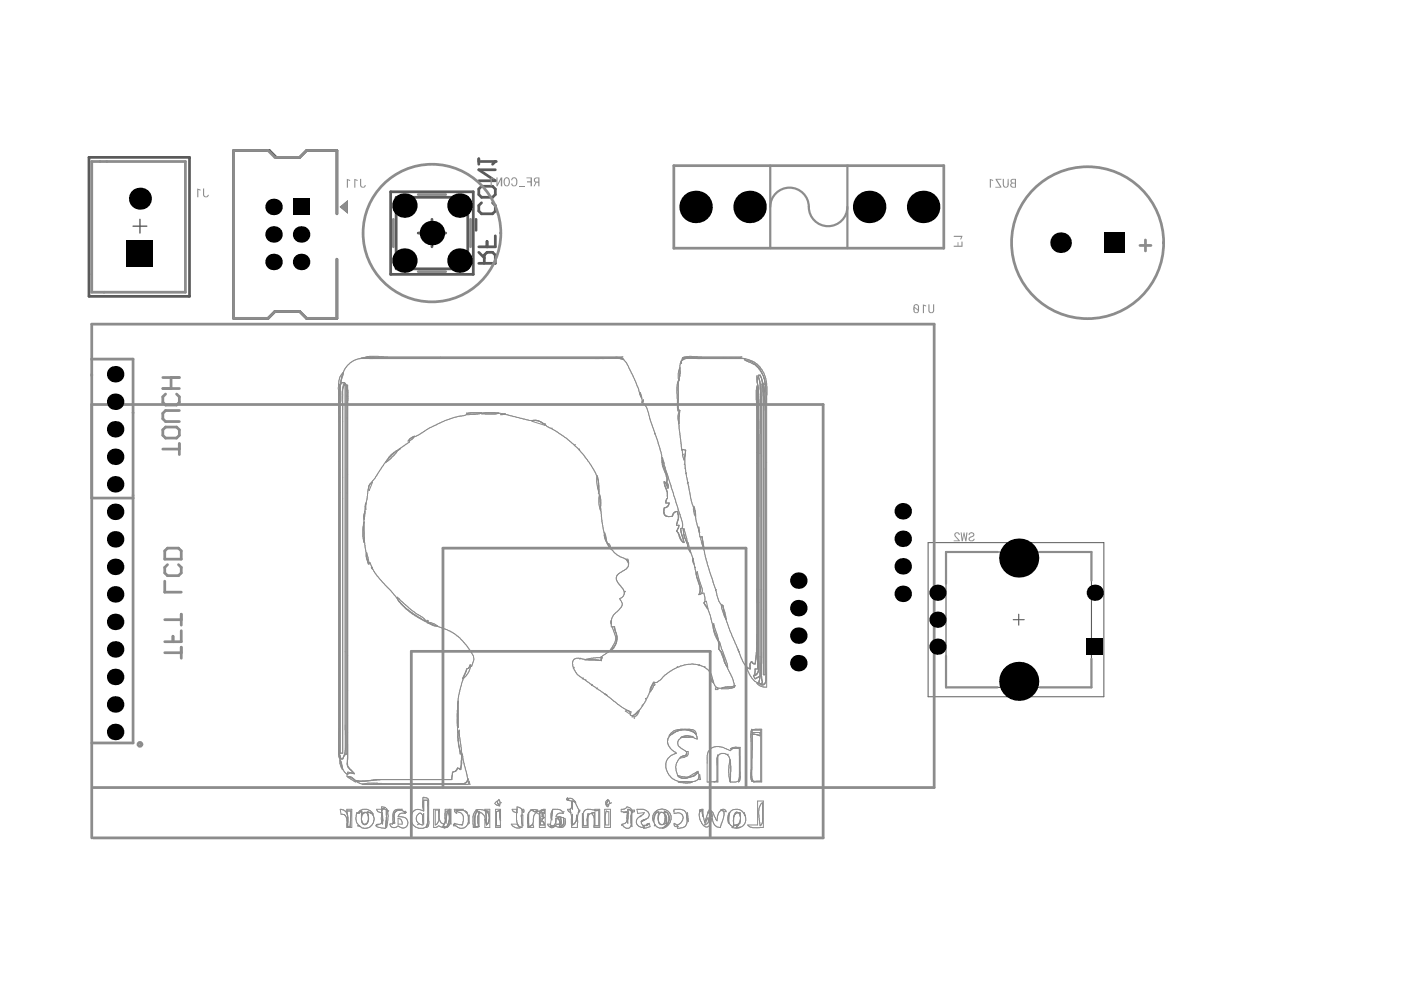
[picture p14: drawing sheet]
<svg xmlns="http://www.w3.org/2000/svg" width="297mm" height="210mm" viewBox="0 0 297 210" stroke-linecap="round" stroke-linejoin="round" font-family="sans-serif">
<path d="M200.6 117h30.8v28.7h-30.8zM214.8 131.4h2.4M216 130.2v2.4" fill="none" stroke="#5a5a5a" stroke-width=".23"/>
<path d="M28.2 48h2.9M29.7 46.5v2.9" fill="none" stroke="#5a5a5a" stroke-width=".29"/>
<path d="M82.8 40.7h17.5v17.5h-17.5zM88.7 49.4h5.8M91.6 46.5v5.8" fill="none" stroke="#5a5a5a" stroke-width=".58"/>
<path d="M196.8 115.1h37.2v32.6h-37.2z" fill="none" stroke="#5a5a5a" stroke-width=".21"/>
<path d="M72 43.9l1.8-1.5v2.9z" fill="#5a5a5a"/>
<g fill="none" stroke="#5a5a5a" stroke-width=".58">
<path d="M18.9 33.4h21.3v29.4h-21.3zM101.5 33.7v1.1M101.5 34.2h3.5M105 36h-3.5l3.5 2.3h-3.5M71.4 45.3v-13.4h-6.4l-1.5 1.5h-4.9l-1.5-1.5h-7.6v35.6h7.3l1.5-1.5h5.2l1.5 1.5h6.4v-12.5M84 41.8h15.2v15.2h-15.2zM100.9 46.5v2.3M101.5 40.1l.6-.6h2.3l.6 .6v1.1l-.6 .6h-2.3l-.6-.6zM101.5 55.8h3.5v-1.7l-.6-.6h-1.1l-.6 .6v1.7M101.5 53.5l1.2 1.2M102.1 43l-.6 .6v1.1l.6 .6h2.3l.6-.6v-1.1l-.6-.6M103.3 51.2v1.1"/>
<path d="M105 50v2.3h-3.5"/>
</g>
<circle cx="105" cy="34.2" r=".29" fill="#5a5a5a"/>
<path d="M105 34.2l-.6 .6" fill="none" stroke="#5a5a5a" stroke-width=".58"/>
<path d="M72 43.9l1.8-1.5v2.9z" fill="#8c8c8c"/>
<g fill="none" stroke="#8c8c8c" stroke-width=".58">
<path d="M19.4 34.2h19.9v27.8h-19.9zM142.9 35.1h57.2v17.5h-57.2zM71.4 45.3v-13.4h-6.4l-1.5 1.5h-5.2l-1.5-1.5h-7.3v35.6h7.3l1.5-1.5h5.2l1.5 1.5h6.4v-12.5M83.4 46.5v5.8M88.7 57.6h5.8M88.7 41.2h5.8M99.8 46.5v5.8M241.7 52h2.3M242.9 50.9v2.3M19.4 76.1h8.8v81.4h-8.8M19.4 85.8h155.1v91.9h-154.8M19.4 105.6h8.8"/>
<path d="M19.7 167h178.4v-98.3h-178.7v109M87.2 177.5v-39.4h63.4v39.4M93.9 167v-50.8h64.3v50.8"/>
</g>
<g fill="none" stroke="#8c8c8c" stroke-width=".21">
<path d="M76.5 76h1.9M79.7 75.8h-1.3a5.4 5.4 0 0 0-5.5 2.9l-.5 1.2-.1 1.2 .5 .1 .4 .2M127.8 75.8l1.5 .1M128.3 76h-52M128.9 76h2.6M129.8 75.9l.2 .1M131.5 75.8l-.7-.1-1.3 .1h-52.3l1.1-.2 3.2 .1h50.6l-.5 .1M131.6 75.8l-4.4 .2M131.6 76.1a2.7 2.7 0 0 1 1.8 2l1.9 4.2 .7 2 .1 1M131.6 75.8l.6 .4-1.3-.2M144.2 77.9l-.4 1.3v1l.2 .5v-.7M144.2 78.5v1.2l-.4 1.4"/>
<path d="M144.5 76.4v.7l-.1-.4zM145 75.8l-.4 .3 .1 .3 1-.4h2.2M147.2 76h-2.2l-.6 .5-.2 1-.1 2.4M147.5 76h10.3M154 75.8l3.6 .2M156.4 75.9l-11.7-.1 1.5-.2 11.1 .1-.8 .2M157.8 76l2.1 .7 1.3 1.2a7.2 7.2 0 0 1 1.4 4.1l-.1 63.7-1.3-.2-.8-.7 .5 .1a.92 .92 0 0 0 .9 .2 .92 .92 0 0 0 .6-.8v-62.9l-.2 .5M157.8 76a4.9 4.9 0 0 0 2.3 1.4l1.3 1.6 .7 1.7M157.8 76l.2 .4M158.1 76.4l.1 .1a3.2 3.2 0 0 1 2.1 .8l.7 .7 .4 .8 .6 1.5M161.1 79.5l-.4 .4-.2 .6M161.1 79.5h-.3l.4 3.2-.1 9.4"/>
<path d="M161.1 79.5l.7 1.9v61.7h.4l-.1-62.5M161.2 79.7l.3 .8M72 82.5l-.2 1 .2 6.2M72.1 82.1l-.1-.7v79.3l-.2-.7-.1-77.9 .3-1.9 .3-.7 .5-.5-.8 3.1M72.1 82.5v1.6M72.7 82.2l-.2 .8 .2 3.1M73.2 81.4l-.5 .9v77.4h-.6v-77.7a.67 .67 0 0 1 .5-.9 .67 .67 0 0 1 .8 .5l.1 .4v77.9M73.2 81.4l.5 1.1M73.2 81.4v78.5h.3M73.2 81.4h-.4l-.1 .7M73.5 82.3l.2-.7v79.7M73.5 82.9v.9"/>
<path d="M73.7 82.7v2.3M84.5 95.3l-1.4 1.1-1.4 1.6-2.2 3.4-1.3 1.6M98.9 87.6h3.2l-.8 .2-1.8 .1h-.6zM99.5 87.6h-.2a6.6 6.6 0 0 1-2.8 .8l-2.2 .8-3.1 1.5-2.9 1.8a2.4 2.4 0 0 0-1.8 1l.8-.3 .6-.7h-.2a1.31 1.31 0 0 0-.9 1.1l.1 .1-.8 .5a8.1 8.1 0 0 0-2.7 2.5l-1.6 1.4a6.2 6.2 0 0 1 3.1-3l-.3 .2M99.6 87.6h6.2l-.8 .2-2.9-.1 .5-.1M102.7 87.6h2.4M105.6 87.6l4.9 1.1a7.6 7.6 0 0 0 3.2 .4l.7 .2M106.1 87.9l1.1-.2zM114.1 89.2l-.7-.1-.6 .2 2.8 .9-.8-.6M114.4 89.3l.8 .5a.43 .43 0 0 1 .6 .4l3.6 2.2 2.1 1.7 2 2.1 1.7 2.3a9.7 9.7 0 0 1 1.7 4M114.5 89.4l.3 .2M117 90.8h-.1"/>
<path d="M122 94.3h-.2M122.9 95.2l-.1 .1M135.7 83.2l.4 1.2-.4-.8zM136.1 85.3l.5 .3 .5 .7 3.1 9.7a16.9 16.9 0 0 0 1.2 5l-.1 1.3M136.4 84.8v.3l-.3 .2zM138.8 91.9v.1M140.5 97.7v-.7l.3 1.2-.3-.4M143.8 82v1M143.8 85v1.5M143.8 80.7v6.5l-.2-.7-.1-3.1v-1.3zM143.8 86.6l.4 .4M144.2 87l-.3 1.4v1.6l.6 5.3 .9 .1"/>
<path d="M144.2 87l-.5 1.2 .3 1.6 .1-2.4M144.7 95.3v1.2l.3 1 .2-.7M144.7 95.3l-.2 .1M144.7 95.3l.7 .1M144.9 96.3l-.2 .2M145.1 98.4v.1M145.3 96v3.1l1 5.3a12.4 12.4 0 0 0 1.1 3.8M145.3 99.2v.2M145.4 95.4l-.1 .4M145.4 95.4l-.1 .9M160.4 85.3v52.9l-.3 2.6M160.5 80.6l.1 .7v60.5h-.5v1.4l.5-.3 .2-.8"/>
<path d="M160.6 81.8l-.3 .9 .1 2.2M160.6 81.6l-.2 1.2v3.1M160.6 81.6l.1 .1M160.6 81.6v.1M160.7 81.9l-.3-2.2h.4l.3 1.2 .1 2.6M160.7 81.8v.3M160.7 82v.2M160.7 82.1l.1 .3M160.8 82.3l.1 58.2M160.8 88.8v20.8M161.2 84.6l-.1 59-.1 .5M161.6 80.6l.1 1.5-.2 2"/>
<path d="M162.1 80.7l.3 1.4M162.2 81.4h-.7v62.5M162.2 82l-.2 1.3 .2 2.8M162.4 83v1.9M77.1 111.1l.1 2.8M77.2 110v.2l.2-1.8-.3 1.1 .1 1.5-.3 1v1.8l.3 1.3v-4.4l-.1 .4M77.2 114.4l.7 4.5M77.3 108.8l-.1 1.1M77.4 107.7l-.1 .9M77.4 107.5l.2-.8v1.4l-.2-.4M77.4 107.5v.2M78 119.2l.3 .4-.6-2.4-.1 .8 .5 1.6 .3-.3 .2 .2a9.2 9.2 0 0 0 2.4 3.8l1.9 2 2.5 3.1 .9 .8 3.7 2.4 1.4 .7 3 1.1a8.4 8.4 0 0 1 3.2 2l1.5 1.7a5.3 5.3 0 0 1 1.4 2.8l-.5 1.4-.4-.3-.1 .4"/>
<path d="M78.2 103.2l-.8 4.3M78.6 102.5l.4-.2-.7 1.7a1.46 1.46 0 0 1 .3-1.5zM126.8 101.8l-.2-.9-.1 1.3 .5 2.2M126.9 102.1l.1 1.8M126.9 102.8l.1 1.6M126.9 104.5v.1M127 104.4l.3 3.8-.3-1.3v-1.4l.2-.6 .2 1.1-.1 1.4M127.3 107.7l.3 2.9 .5 2.5M128.1 113.3l.5 1.4a6.4 6.4 0 0 0 4 3.9 1.29 1.29 0 0 1 .7 1.2 1.29 1.29 0 0 1-.9 1.1l-1.3 .7-.4 .6a1.23 1.23 0 0 0 .3 1.3l.7 .9a1.42 1.42 0 0 1 .6 1.4 1.42 1.42 0 0 1-.9 1.2l.1 .2a1.22 1.22 0 0 1-.2 2 3.9 3.9 0 0 0-1.6 2.1l-.1 .3M128.1 113.1l.1-.1 .4 1.9-.4-.8-.1-.8M128.1 113.1v.2M128.7 115l-.1 .1"/>
<path d="M128.7 115.2a.79 .79 0 0 1 .7 .7l.2 .6zM132.8 118.6h.3l.2 .8zM140.8 108.3l.2 .9 .3 .3h.7M140.8 102.1l.4 .4 .3 1 .1-.6-.3-.6M140.8 102.1l.9 1.4-.1-.8-.3-.4M140.8 102.3l.1 .4M140.8 102.1l.1 .6M140.8 107.7v.4M140.8 107.7v1.2l.1 .3 .4 .3h1.3M140.9 102.7v.1M140.9 102.8l.6 1.6v1M140.9 102.8l.6 1.6v1.2"/>
<path d="M141.3 105.9l-.1 .8h.7l-.3 .6-.8 .4M141.3 102.3l.1-.8-.3-1a6.1 6.1 0 0 1-.7-2.8l.1-.2 .6 1.7 3.2 10.3a3.7 3.7 0 0 1 .3 2.5l-.2 .1M141.5 105.6l-.3 .8M141.5 105.6l-.2 .4M141.8 106.8a.8 .8 0 0 1-.8 .8M142.6 109.5h-.4M143.4 108.5a.8 .8 0 0 0-.8 .8M143.6 112.7l.4 1.1a2.01 2.01 0 0 0 1 1.3M143.6 108.4l.3 1.2-.5 1.8h.6M143.6 108.4l-.6 .3-.4 .8M143.6 108.4l.1 .4M143.7 108.9l.1 1.1-.3 1"/>
<path d="M144 111.4l-.4 1M144 111.4l-.6 1.2 .4 .4 .6 1.5 .6 .6M144.3 112.3l.1 .7M144.5 113.2l.5 1.9M144.9 112.6v-.5h-.6l.1 .7 .5 1.6M144.9 112.8l.2 .9 1.8 4.9M144.9 114.5l.1 .6M145.3 114.2l-.3-.7a1.58 1.58 0 0 1 0-1.4l.7 3-.3-.6M145.5 100.3l-.1 .1M145.9 102.3l-.2 .2M145.9 115.1l.5 2.1a2.13 2.13 0 0 1-.5-2.1zM146 103.1v.1"/>
<path d="M146.9 118.6l.8 3.4M147 118.4l.1 1.2-.3-.7zM147.4 108.2l-.3-.8-.1 .7 .5 1.5M147.4 108.2l.1 .9M147.4 108.8l.2 1.7 .5 1.8M148.1 112.4l.3 1.4h.5l.3 2.5-.5-1.4-.2-1.1M148.2 111.7l.2 1.3-.3-.6zM148.9 114l.5 3.4 .9 3.4 2.1 6.7 .4 .6 .5 .3M78.8 120.1l.2 .6-.3-.3zM84.2 126.6l2.9 2.6 2.7 1.8 .6 .9-2.4-1.3-1.9-1.5-1.5-1.6zM90.5 131.5l.4 .2-.3 .1zM90.5 132a3.1 3.1 0 0 1 2.3 .7h-.6z"/>
<path d="M123.1 139.6l-.2 .1M124.9 139.9l-1.4-.2a1.96 1.96 0 0 0-1.9 .2 2.74 2.74 0 0 0 .5 2.7l.8 .9 1.2 .7M126.1 139.9l1.1 .1M126.8 140l.7 .1M127.3 139.4l-2 .2-1.3 .3 2.6 .1M127.3 139.4h.2l-.1 .4 .1 .3M127.3 139.4h.4l-.2 .7M127.5 139.5h.1M129.6 132.4l-.1-.4 .1-.5v1.4h.7v.4a3.4 3.4 0 0 1 .1 3.6l-.3 .5-.8 .8 .7-1.4a2.48 2.48 0 0 0 .5-1.9l-.7-2M130.3 133.1l.3 1.1M130.7 134.4l.1 .6v.6M130.7 122.9v.1"/>
<path d="M130.8 135.7l-.1 .2a3.5 3.5 0 0 1-1.9 2.4l-1.5 1.1M132.6 125.4l-.2 .2M147.4 120.2v.2M147.6 121.8l.2-.6 1.1 3.7v.7l-.4 .4M147.7 122.1l.7 2.5v.8l-.2 .7M147.7 121.9v.2M147.7 122.2l.6 1.7a2.14 2.14 0 0 1-.1 2.2M148.2 126.1l1-.4 .3 1v.7l-.3 .4M149.2 127.8l.6-.3 .3 1.6-.8-1.1M149.2 127.8l.1 .2M149.3 128a12.9 12.9 0 0 1 1.9 4.9M151.2 133.1l1.2 3.5"/>
<path d="M151.3 132.2l1.1 3.9-.4-.7a4.3 4.3 0 0 1-.7-3.2zM151.9 125l-.2 .2M152.4 137.6l.2-1.5 1.7 5.4-.4-.5M152.4 137.6l.6 .6 .3 .6 .7 2.5 .5 .8a8.4 8.4 0 0 1 1.2 3.6h-2.3M152.4 136.9v.7M152.6 137.9l1.2 2.9M152.7 136.5l-.1 .1M152.9 128.4h.4l.7 2.9-.4-.6zM153.3 128.4l.3 1.7 .5 1.9 3.1 7.6 .7 1.3 .7 .7 .4 .2M156.5 137.7v.2M156.7 138.1l-.1 .1M160.4 137.2l-.3 3.6"/>
<path d="M160.4 127.8v8.3M161.5 139.3l-.1 4 .2 1M71.8 157.8l.2 1.7M72 159.6l.3 1.1M72 154.2l-.2 2.6M73.2 154.7l.1 1.3-.1 3.2M73.2 159.3l-.5 1.6M73.5 159.9l-.5 .4-.3 .4M97 151.3v-2.1l.2-.5v5.6l-.2-.9M97 150.4l.1 6M97.1 156.1l.3-1.3 .5 5.1h-.4l-.1-1.2M97.1 156.4v.2"/>
<path d="M97.1 156.5v.6M97.1 157.1l.1 .2M97.2 157.2l.1 1M97.2 157.5v.3M97.2 157.9l.2 .6M97.4 158.5l.5 1.9M97.4 158.3v.3M98.2 143.9l-1 3.5-.2 2M98.6 142.8l-.5 1.1h.1M98.9 142l-.2 .7M99.5 141.5l-.4 .3M99.5 141.4l-.2 .3-.4 .1-.7 2.1"/>
<path d="M99.5 141.4l.3-.4-.4 1.4-.5 .8-.7 .7M121.7 141.5l-.2 .2M123.6 143.8l-.1 .1M124.1 144.2l3.7 2.6 4 3.1 2 1-.2 .7a1.66 1.66 0 0 0 1.9-1M124.2 144.2h-.1M125.6 145.2l-.2 .1M126.6 145.9l-.1 .1M128.2 147.1l.5 .3zM132.6 150.8h.7l.3 .7zM134.6 152.2l-.1 .1M136.2 149.5l-.1 .1M136.9 148.1l-.1 .1"/>
<path d="M138.5 144.9l.2-.3-.3 1.4-.6 .7 .2-1zM138.9 145.2l-.2 .1M141.8 156.2v.1M143.2 155.1h.1M143.3 155.1l-1.4 .9 .1-.3a2.82 2.82 0 0 1 2.3-1.1l2.6 .1a.97 .97 0 0 1 .8 1l-.3-.2M143.7 141.4h-.1M144.3 154.8l-1 .3M144.6 154.7l-1.7 .6a2.13 2.13 0 0 0-1.1 2.8l.7 .9 .9 .7-1.2 .6-.8 .8-.2 .7 .1 1.5a3.6 3.6 0 0 0 3.6 2.5h1.9a6.4 6.4 0 0 1-3 0l.5-.1 2 .1M144.6 154.7l1.4 .1 1.2 .6M144.6 154.7l-.2 .1M145.1 154.7l1.2 .1 .7 .4a1.7 1.7 0 0 1 .8 1.5l-.5-.2a2.62 2.62 0 0 0-2.2-.4l-.8 .3h1.8l.9-.2-1.2-.2M145.6 159.6a.83 .83 0 0 1-1 .8l-.3 .2"/>
<path d="M145.6 159.3h.3v.6l-.2 .4-.3 .1zM145.6 156a1.71 1.71 0 0 0-1.8 2.1l1.8 1.4M148.4 141l-.2 .1M149.5 141.4h-.2M151 143.8l.3 1-.4-.4zM151.2 144.3l-.3-.8a3.1 3.1 0 0 0-2.1-2.3l-1.8-.4-2.7 .4-2.2 1.1-2.4 2a.91 .91 0 0 1-1.2 .3l-1.2 3.2-1 1.9-.9 1-1.4 1.3h.5l.4-.2 .7-1.2M151.2 144.5l.1 .3a1.51 1.51 0 0 0 2.2 .9M151.7 145.9h.5v.3h-.5zM153.3 145.8l-.1 .1M154.1 145.7l1.8-.4a1.72 1.72 0 0 1-1.5 .7h-1.5l.1-.1M154.4 159.9l-.1 .1M155.9 158.6l-1.1 .2 .4-.3 .7-.1 1 .1 .1 6.3-.1 .6-.3 .4v-.5"/>
<path d="M158.1 141.1v.1M158.3 141.4l-.1 .1M159 141.8l-.7-.1a5 5 0 0 0 2.3 3.1h.2l.3-1.4-.8 .4M159.4 154.8h1.9v10.8h-1.9v-9.9h.8M159.4 154.8l.7-.2h1.4v11.2h-1.8l.7-.2M159.4 154.8l.1 1-.1 5.1M159.4 140.3l.1 .3 .6 .2M159.4 140.3l-.4 .5v.9M159.4 140.3l-.4 .5v1M159.4 140.3l.3 .4 .4 .1M159.6 155.3v.4M159.9 155.7l1.2 .3v-.7h-1.7v-.7l-.2 .5v9.8l.3 .7"/>
<path d="M160.1 142.4l-.4 1 .2 .2M160.4 155.8l.6 .2M160.8 140.1l.1 1.9M160.9 141.9a1.32 1.32 0 0 1-1.2 1.3l.4 .7 .2-.1M161 144.3v.7l.7-.2M161.1 143.2l-.8 .6M161.5 144l.1 .5M161.6 144.5l.1 .3M162.4 142.5v1.8a.79 .79 0 0 1-.3 .8 .79 .79 0 0 1-.8 0v-.2l.4-.1M72 160.5l.1 1 .9 2.2 .7 .5 .5-.3 .7 .1M72 160l.3 .9h.4M72.6 162.8l-.5-1.7a2.62 2.62 0 0 0 .6 2.1v-.2"/>
<path d="M72.7 160.8v.1M73.5 171.9v-.3h1.1v3.8h-1.1v-.8a1.98 1.98 0 0 0-.5-1.9l-.7-.1-.2-1h.2a1.5 1.5 0 0 1 1.4 1.4M73.5 171.9l.2 .9M73.5 171.9h.9M73.7 161.6a1.73 1.73 0 0 0 .9 1.9M73.7 172.9v2.4h.5M73.7 160.7l.1 1.8 1.3 1.6M73.7 173.2v1.3M74.4 171.9l-.2 3.4M74.8 163.7l.3 .4M75.1 164.1l-1.4-.4-.2 .9 .6 .1 1.1 .6M75.2 165.4l.3 .4-1.8-1a1.42 1.42 0 0 1 1.6 .7 3.5 3.5 0 0 0 2.3 .1"/>
<path d="M76.5 172.1l-.3 .4-.6-.2-.1 .9a1.99 1.99 0 0 0 .8 2.1l-.5-.2 .3-.1M76.6 173.7l.1 .3M76.7 172.1l.2 .5a1.79 1.79 0 0 1 2.2 0l-.2-.3a1.95 1.95 0 0 0-2.6-.4l-.5 .6 .9-.6-.1 2M78 172.8a.62 .62 0 0 0-1-.4l-.4 1.1M78 172.8l.1 .2M78.1 173v1a.74 .74 0 0 1-.4 .7 .74 .74 0 0 1-.8 0l-.2-.6M78.1 173.2a1.18 1.18 0 0 1-.9 1.5l-.4-.3-.1-.5M78.9 172.5l-1-.4 .2 .9M78.9 172.6l.1 .1a1.96 1.96 0 0 1-.9 2.8l-.4 .1a1.59 1.59 0 0 1-1.6-.6M79.8 171.6h1.1v.7l-.8-.2zM79.8 174.8l.4-.1-.5 .4zM80.7 165.3l-3 .3"/>
<path d="M80.9 171.1l.9 .1-.9 .2zM81 172.5v-.7a.58 .58 0 0 1 .9-.1l.2 .1-.3 2.8M81 172.5l.1-.2v1.8a1.31 1.31 0 0 1-1.3 .8v.4l1.6 .3h.4v-.7M81 172.5l-.2 1.2 .3 1v-1M81 172.5l.1 1M81.9 173v-1.6a7.1 7.1 0 0 1 0 4l-.1-.3 .1-1.9M82.4 171.9v.1M83.3 174.6l-.1 .1M83.5 173.2a1.21 1.21 0 0 1-.4 1.5h-.5a1.01 1.01 0 0 0 1.8 .4 1.19 1.19 0 0 0 2-.4 1.19 1.19 0 0 0-1.3-1.5h-.7a1.07 1.07 0 0 1 1.6-.7l-.1-.2a1.46 1.46 0 0 0-2.2-.1l-.2 .4 .1 .9M83.6 173.8l.1 .8h-.4M84.4 173.5l.6 .3 .3 .9h-.9zM84.6 171.8a1.21 1.21 0 0 0-1.1 1.1"/>
<path d="M84.7 171.8l.6-.2h-1.1a1.16 1.16 0 0 0-.9 1.1v1.9M85.6 172.1l.3-.1 .3 .3zM88.7 174.8l-.2 .1M89.7 169.1l.9 .2 .3 .4v4.3a1.04 1.04 0 0 1-.5 1.4l.3-1v-4.7h-.9v2.2l-.2-1zM89.7 173.2a.71 .71 0 0 0-.9-.7 1.36 1.36 0 0 0 .3 2.3l.6 .1v-1.9l.1-.5v2.2l-.1-.5M89.7 173.3v.6M89.8 171.9l-.8-.3a1.52 1.52 0 0 0-1.9 1.6 2.01 2.01 0 0 0 1.7 2.4h.9a1.12 1.12 0 0 0 .9-1M89.9 169l-.1 .1M90.7 174.1l-.1 .3M90.7 170.9v2.7M92.3 171.8h.7v.5a2.65 2.65 0 0 1-.2 2.3l-.5 .3zM93.9 175.3l.3-.6a1.44 1.44 0 0 1-1.1-1.2l.1-1.9h-1.3v3.8h.4l.7-.3 .9 .3h.8"/>
<path d="M93.9 175.3l.8 .1M94.3 175.5l-.1 .1M95.2 174l-.5 1.4M95.3 173.8l-.3 .9a.58 .58 0 0 1-.3 .6 .58 .58 0 0 1-.7 0M95.3 173.9v-1.8h-.7l-.1 1.7-.6 1.5M95.3 172.9l-.6-1 .7-.1v2.4M95.3 173.3v.3M95.4 174.3l.2 .4v-3.1h-1.2l-.1 2 .3 1 .1-1.3a2.74 2.74 0 0 1 .6-1.7l.1 2.1a1.43 1.43 0 0 1-.7 1.7M95.8 165.3h-16.1l-1.7 .3-2.5-.1a1.94 1.94 0 0 0 1.7 .8l21.1-.1M96 163.7l-.2 1.6M96.1 174.8l.2-.1 .2 .4h-.4zM96.2 163.7h-.2"/>
<path d="M96.7 171.8l.1 .7-.4-.4-.1-.5h1.9l-.5 .2M96.7 171.8l1.4 .9 .1 .4v.9l-.1 .9-1.8-.3a1.56 1.56 0 0 0 1.7 1 1.56 1.56 0 0 0 1.4-1.5v-.8l-.5-1M96.7 171.8h1.3l.7 .3M97 162.8l.7 .4 .2-2.9 .2-.4 .1 1.2 .8 3.1 .1 1.2M97 171.8h.5M97 162.8l-.3 .7-.7 .2M97 162.8l-.5 .7M97.9 160.5l-.4 2.7-.1-.3-.4-.1M97.9 174.8l-.1 .1M98.5 166l-.1 .1M98.6 171.9l.3 .2 .2 .4zM98.7 172.1l.1 .1"/>
<path d="M99.1 165.6l-.4 .4M99.1 165.4l.2-.3v1.2h-22.4l1.1-.3 3.1 .2M99.1 165.4l-.3 .6-.6 .2M99.2 174.7v.1M99.5 172.8v1.8l-.2-.6zM99.5 165.6l.1 .7-.2-.3zM100.8 171.9l.4-.1-.5 1.7v1.8h.9l-1.3 .1v-2.3zM101.3 173.2l.2-.5 .2-.2-.4-.4a.88 .88 0 0 0-.7 1.1l.1 1.4M101.3 173.1v1.4M101.3 174.4l.3 .9M101.4 172.9v.1M101.4 174.7v.6"/>
<path d="M101.5 172.8l.1-.5v3M103 172.1l.5-.2-1.5-.3-1.1 .2 .3 .1a2.41 2.41 0 0 1 1.7 1.8l.1 .5M103 172.1h.7v.7a1.95 1.95 0 0 1-.6 2.1M103 172.1l.1 .9M103 172.1v.4M103 172.6l.1 1.3M103.1 173.3v1.6M103.1 174.6v.3M103.3 174.7v.1M103.7 174l-.3 .6M103.7 173.2v-.2a1.12 1.12 0 0 0-.9-1.1v-.3h1v3.8h-1v-1.7l.3 1M105 170.2l-.1 .2 .4 .3 .7 .2-.2-.2a.65 .65 0 0 1-.3-.9l.3-.3 .2 .5v.7a.85 .85 0 0 1-.6-.9z"/>
<path d="M105.3 172.1v3h.8M106 171.8v1.5l.1 .7v-2.4h-1v3.8h1v-.3M106 171.8l-.7 .3M106 171.8l.1 3.3M106.2 170.1v.1M108.4 174.7h1.2a.97 .97 0 0 0 .9 .7 1.7 1.7 0 0 1-2.1-.7zM108.6 171.6l.2 .5 .8 .2v-1.2a.99 .99 0 0 1 1.1 1.2v3.1a1.56 1.56 0 0 1-1.2-1.5l.1-2.3zM110.6 174l-.1-1.2h.4v2.3l-.3-.8M110.7 171.6h.3v.7zM112.1 172.6v2M112.7 171.8h-.3l.4-.2 1.2 .2-.7 .3M112.7 171.8l.6 .3"/>
<path d="M112.7 171.8l-.4 .2-.2 .5M112.8 171.8l.5 .3M113.3 172.1l.7-.2a2.67 2.67 0 0 0-1 2.5v.3a.89 .89 0 0 1-.9 .6v-3l-.2 1v2.1h1.2l-.1-.7-.4 .4M114.9 172.3l.5 .2M114.9 172.3v.3l.3 .2-.3 .4h.3M114.9 172.3l.2 .5-.2 .2 .5 .3-.2 .2M115.1 174.2l.1 .1 .2 .6M115.2 173.5h-.3v.7a.61 .61 0 0 1 .5 .7M115.2 173.5l-.3 .5M115.4 171.8l-.9 .1 .7-.3h.4v3.8h-1.2v-3.5l-.7 .4 .7 .3 .1 .4v1.9h.9M115.4 171.8l-.5 .1-.4 .6v2M115.4 171.8v.7"/>
<path d="M116.1 174.7h.5l.4 .4h.7l-.4 .3a.92 .92 0 0 1-1.2-.7zM117 171.9l.2-.1-.2 2.1a1.89 1.89 0 0 1-.1-1.6zM117.9 173.5l.7-.3h-.7a1.07 1.07 0 0 1 1.5-.7 1.26 1.26 0 0 0-1.1-.9h-1.1l-.6 3.7a1.19 1.19 0 0 0 1.3-1.2M117.9 173.5v1.2h1.2l-.2-1.5-.5 .1 .3 1-.1 1M117.9 173.5l.5 .2 .3 .5M118.5 174.7l-.8 .4M118.7 174.2v.4M119.4 174.9l-.8 .4M119.5 173.7l-.1-.2h.4l.1 1a.82 .82 0 0 1-.7 .9h-.6l-.9-.3M119.5 173.9a1.01 1.01 0 0 1-.3 1.2l-.6 .2M119.5 174.6l-.1-1.3h-.7l.2 .9-.3 .9M119.6 172.1l-.1 .1"/>
<path d="M120.3 169.1l.1 .4 .3 .2-.6-.2zM120.3 169.4l-.2 .1 1.1 .3 .2 1.8v-1.8M120.3 169.4l.7-.1a1.57 1.57 0 0 1 1.1 .9l-.7-.4M120.8 171.6h-.5l.3 .5 .4 .2M120.8 171.6l.2 .7M121 172.3l.2 .9v2.2h1.2l.1-1.4-.3-1.2-.2 1.5M121.2 173.3l.2-.7v2.3M121.2 173.3l.2 1M121.4 170.8l-.6 .8M121.4 169.8h.3l.5 1a1.44 1.44 0 0 1 .4 1.5l-.2 1.3-.4 .7M122 174.3l-.6 .6M122 174.3l-.3 .5-.3 .1"/>
<path d="M122.9 171.8v.3l-.3 .2zM123.6 172.8l-.1-.3v2.9h1.2v-2.9l-.2 .6v1.1M123.6 172.8v1.8M125.9 172.3h-.2a1.32 1.32 0 0 0-1.2 1.2v1.6h-.9v-2.2M127 171.8l-1.4-.1a1.37 1.37 0 0 0-2 .8v.3M127 171.8l-.9 .1v-.3h1.1v3.8h-1.3v-2.2l-.5-.7 .5-.2M127 171.8v3.3h-.9v-2.8h-.2M128.2 171.6h1.2v3.8h-1.2zM128.6 171.9l.5 .2v2.8h-.7l-.1-2zM128.6 170.7h.5l-.2 .4zM128.6 169.7l.3-.2-.3 1.2-.2-.5zM129 169.8l.1-.1 .2 .6-.7 .4z"/>
<path d="M129.6 170.2l-.2 .2M131.7 171.6l.7-.1 .5-.4a1.36 1.36 0 0 1 1.3 1.2l-.6-.6-.3-.1h-.2l.2 .9-1.6-.4zM131.8 174.9v.1M132.2 172.3l.7-.2zM133.1 171.6v2M133.1 172.3v2.3l-.2-1.1zM133.1 171.6l.7 .3M133.8 172.8l.1 1.9a.96 .96 0 0 1-.9 .9 .96 .96 0 0 1-1-.6l-.1-.3h.3a1.17 1.17 0 0 0 .9-1M133.8 171.9l.1 .9M133.9 172.6l.1-.3v3l-.1-.3a4.2 4.2 0 0 1 0-2.4M134.2 171.8h.3v.3h-.3zM135.9 173a1.24 1.24 0 0 0-1 1.3 1.24 1.24 0 0 0 1.1 1.1h.6v-.3l-.2-.1a.64 .64 0 0 1-.4-.8l1.4-.9a1.15 1.15 0 0 0-1-1.7h-1.4l.2 .9 1.4-.2-.9 .9"/>
<path d="M136 174l1-.3-1.1 .5zM136.3 175.1l.9-.2-.1-.2 .6-.1 .1 .7-1.4 .3zM137.1 174.8l.4-.1-.5 .4zM138.9 174.9l-.2 .2M139.5 173.6l.1 .6 .4 .5 .6 .1 .7-.2M139.7 172.4v.1M141 174.1a.68 .68 0 0 1-.7 .8 .68 .68 0 0 1-.6-.8l-.2-.2 .1-1.8a1.76 1.76 0 0 0-1 2l.1 .1a1.51 1.51 0 0 0 1.9 1.3M141 174l.2-1.2 .1 .5v1.3M141.1 173.3a.81 .81 0 0 0-1.1-1l-.3 .6-.2 .5M141.1 173.3l-.1 1.3h.3M141.4 174.8l-.8 .7M141.8 174.2l.1-1.2a.92 .92 0 0 0-1.1-.7l-1.7-.2-.6 2.1v-.2a1.74 1.74 0 0 1 .5-1.9l.2-.2a2.03 2.03 0 0 1 3 1l.1 .8-.3 .8-.8 .8-.7 .3 .1-.1"/>
<path d="M141.8 174.2a1.91 1.91 0 0 1-1.2 1.3M141.8 174.2l-.4 .7M141.9 173.7l-.1 .5M141.9 173.6l-.5-1.4-.6-.3 .5 2.3M142.9 171.9l-.1 .1M142.9 174.6l.9 .7-.8-.2zM144.1 164.8l.6 .2M144.3 160.6l-.1 .1 1-.1v-.4l-.5 .1a1.47 1.47 0 0 0-1.1 1.2 2.81 2.81 0 0 0-.3 1.9l.4 1 .3 .4M144.4 164.9h.2a3.1 3.1 0 0 0 2.4-.4l1-.8 .2 .5-.2 1-.6 .4-.9 .2M145.6 173.2l-.2-1-.4-.4-.7-.2h-1.4v.9a1.82 1.82 0 0 1 1.7 .1 1.43 1.43 0 0 1-.5 2.1l-.5 .2v.7h.4a1.58 1.58 0 0 0 1.7-1.2l-.1-1.1M145.6 173.3l.1-1 .2 1.9-.2-.5M145.6 173.3l.1 .3"/>
<path d="M147.5 163.9l.5-.4-.1 .4-.7 .6-.9 .3-1.4-.1-1.3-.3 .8 .5M147.5 163.8l-1.6 1-1.2 .2M148.4 171.7l.7-.1v1.6l-.2-1.4-.5 .3zM148.4 164.2l.1 1.1h-.3zM148.6 171.9a1.94 1.94 0 0 0-.1 2.2l.2 .2a1.19 1.19 0 0 0 1.5 1l.3-.4 .5-1.6a1.92 1.92 0 0 0 1.7 2.1l.7-2.2a1.06 1.06 0 0 0-.3-1.3h-.4l-.3 .4-.3 .9-.1 .8-.8-1.7-.4-.4M148.9 172.1l.2 .7M149.1 173l.3 1.4 .7-2.3 .7 .9M149.8 173.7l-.2 .2M150.1 173.3a1.11 1.11 0 0 1-.7 1.6zM150.3 171.8h.3v.3h-.3zM150.8 171.9l.2 1.3M150.8 171.9l-.4 .6 .4 .5"/>
<path d="M150.8 173l.2 .2M151.7 165.7l-1.8 .1v-5.6a2.3 2.3 0 0 1 3.2-1.8l1.7 .8 .8-.6h1.2v6.5l-.2 .4-.4 .3h-1.4M152.1 160.6a1.23 1.23 0 0 1 1.7-.7l.7 .4 .3 1.1M152.2 160v5.8h-.9l.7-.2v-4.9zM152.7 171.8a.73 .73 0 0 1 1.3 .3zM154.5 172.4l.2-.1-.2 2.3-.2-1.4zM154.8 161.1v4.7l-.3-2v-1.5zM154.8 161.6l.2 .8-.2 2.6M155.5 173.3a1.18 1.18 0 0 1 1.4-1l.1 1M155.5 173.7v.6M155.6 173.1l.3-.8a.54 .54 0 0 1 .6-.1 .54 .54 0 0 1 .3 .4 2.11 2.11 0 0 1-.2 2.2l-.5 .6h.8l-.7 .2-1-.2a1.66 1.66 0 0 1 1.4-.5M155.6 173.2l-.1 .1"/>
<path d="M156.4 175l-.2 .3M156.8 164.4v.3M156.8 160.2v4M156.8 164.8l-.1 .3M156.9 172.4l-.1 .1M156.9 174.5l-.1 .1M157 173.5a1.21 1.21 0 0 1-1.5 1.4M157.8 172.3l.2 .7-.2-.5zM158 173l-.5-.9-.7-.4a1.57 1.57 0 0 0-2.1 .8l-.3 .8 .1 1a1.13 1.13 0 0 0 1 1v-2M158 173l.1 1.3a1.59 1.59 0 0 1-1.5 1.1M159.4 163.1v1.5M159.4 164.9l.3 .7"/>
<path d="M160.6 169.8h1.2v5.6h-2.7l-.6-.5h2.1zM161.3 170.5l.4-.3v4.1l-.3 .6-.3 .2-.1-1.6a4 4 0 0 1 .1-2.5z"/>
</g>
<path d="M163.3 35.1v17.5M179.7 35.1v17.5M211.5 117h-10.9v6.7M220.5 117h10.9v6.1M200.6 139v6.7h10.9M231.4 139.7v6h-10.9" fill="none" stroke="#8c8c8c" stroke-width=".47"/>
<g fill="#8c8c8c">
<path d="M196.8 64.5h.3v1.3a.38 .38 0 0 0 .3 .4 .38 .38 0 0 0 .4-.4v-1.3h.3v1.4a.62 .62 0 0 1-.7 .5 .62 .62 0 0 1-.6-.6z"/>
<path d="M195.7 64.5l.7 .3v.2l-.5-.2v1.6h-.2z"/>
<path d="M202.2 52.1h.8v-.8h.2v.8h.6v-.9h.3v1.1h-1.9z"/>
<path d="M202.2 50l1.9 .1-.3 .7h-.2l.2-.6h-1.6z"/>
<path d="M43 40h.3v1.2a.38 .38 0 0 0 .3 .5 .38 .38 0 0 0 .4-.4h.3a.62 .62 0 0 1-.7 .5 .62 .62 0 0 1-.6-.6z"/>
<path d="M41.8 40l.7 .2v.2l-.4-.1v1.5h-.3z"/>
<path d="M76.3 37.9h.3v1.3a.38 .38 0 0 0 .3 .4 .38 .38 0 0 0 .4-.3h.3a.62 .62 0 0 1-.7 .5 .62 .62 0 0 1-.6-.6z"/>
<path d="M75.1 37.9l.7 .3v.2l-.5-.2v1.6h-.2z"/>
<path d="M73.5 37.9l.7 .3v.2l-.4-.2v1.6h-.3z"/>
<path d="M205.4 113.2l.3-.3 .4-.1a.56 .56 0 0 1 .5 .6 .56 .56 0 0 1-.6 .5 .36 .36 0 0 0-.4 .4 .36 .36 0 0 0 .4 .4 .36 .36 0 0 0 .4-.3l.2-.1a.66 .66 0 0 1-.7 .5 .66 .66 0 0 1-.5-.7l.4-.4a.37 .37 0 0 0 .5-.3 .37 .37 0 0 0-.3-.4 .37 .37 0 0 0-.4 .4h-.2z"/>
<path d="M203.7 112.9h.2l.1 1.3 .3-1.3h.2l.2 1.3 .2-1.3h.2l-.2 1.9h-.2l-.3-1.4-.3 1.4h-.2z"/>
<path d="M202.4 113h.1a.59 .59 0 0 1 .6-.1 .59 .59 0 0 1 .4 .5h-.2a.38 .38 0 0 0-.6-.3 .38 .38 0 0 0 0 .7l.8 .8v.2h-1.3v-.2h1l-.9-1.1z"/>
<path d="M212.6 37.9h.2v1.3a.38 .38 0 0 0 .4 .4 .38 .38 0 0 0 .4-.4l.1-1.3h.1v1.3a.61 .61 0 0 1-.6 .6 .61 .61 0 0 1-.6-.6z"/>
<path d="M211.1 37.9h1.2v.2h-.9l.9 1.7h-1.3v-.2h1z"/>
<path d="M209.9 37.9l.7 .3v.2l-.5-.2v1.6h-.2z"/>
<path d="M193.7 64.8l-.1 .9a.62 .62 0 0 0 .6 .7 .62 .62 0 0 0 .6-.7v-.5a.61 .61 0 0 0-.3-.7 .61 .61 0 0 0-.8 .3zM194 64.8a.37 .37 0 0 1 .4-.1 .37 .37 0 0 1 .2 .5v.4l-.7-.5zM193.9 65.3l.7 .6a.36 .36 0 0 1-.4 .3 .36 .36 0 0 1-.3-.4z"/>
<path d="M214.3 38.1v.1a.4 .4 0 0 0 .2 .6 .52 .52 0 0 0-.3 .6 .52 .52 0 0 0 .6 .4h.6v-1.9h-.8zM214.5 39l.7-.1v.7h-.6l-.2-.3zM214.5 38.2l.7-.1v.6l-.7-.1z"/>
</g>
<g fill="none" stroke="#8c8c8c" stroke-width=".58">
<path d="M34.5 91.1l.6-.6h2.3l.6 .6v1.2l-.6 .6h-2.3l-.6-.6zM34.5 95.2h3.5M34.5 82.4h3.5M34.5 80h3.5M35.1 83.5l-.6 .6v1.2l.6 .6h2.3l.6-.6v-1.2l-.6-.6M36.3 80v2.4M38 94v2.4M38 87h-2.9l-.6 .6v1.2l.6 .6h2.9M34.9 116.8l.6-.6h2.3l.6 .6v1.8h-3.5zM35.5 119.7l-.6 .6v1.2l.6 .6h2.3l.6-.6v-1.2l-.6-.6M34.9 138.4h3.5M34.9 131.4h3.5"/>
<path d="M34.9 123.2v2.4h3.5M36.7 134.9v1.2M38.4 130.2v2.4M38.4 133.7v2.4h-3.5M38.4 137.2v2.4"/>
</g>
<g fill="#8c8c8c">
<path d="M111.6 37.6h1.2v1.9h-.3v-.8h-.8v-.3h.8v-.6h-.9z"/>
<path d="M110 39.5h1.2v.2h-1.2z"/>
<path d="M108.5 37.9v-.1a.7 .7 0 0 1 .8-.1 .7 .7 0 0 1 .4 .7v.5a.68 .68 0 0 1-.7 .6 .68 .68 0 0 1-.7-.6h.3a.42 .42 0 0 0 .6 .4 .42 .42 0 0 0 .3-.6v-.3a.42 .42 0 0 0-.3-.6 .42 .42 0 0 0-.6 .4h-.3z"/>
<path d="M105.3 37.6h.2v1.4l.7-1.4h.3v1.9h-.3v-1.4l-.7 1.4h-.2z"/>
<path d="M104 37.6l.8 .3v.2l-.5-.2v1.6h-.3z"/>
<path d="M113.2 37.9a.54 .54 0 0 0 .3 .8l-.4 .8h.3l.3-.8h.4v.8h.3v-1.9h-.9zM113.4 38l.3-.2h.4v.7l-.6-.1z"/>
<path d="M107 37.7l-.2 .6v.6a.64 .64 0 0 0 .6 .6 .64 .64 0 0 0 .7-.7v-.6a.62 .62 0 0 0-.4-.6 .62 .62 0 0 0-.7 .1zM107.1 37.9a.48 .48 0 0 1 .6 0 .48 .48 0 0 1 .2 .5l-.1 .4a.43 .43 0 0 1-.4 .5 .43 .43 0 0 1-.4-.6z"/>
</g>
<g fill="none" stroke="#8c8c8c" stroke-width=".58">
<circle cx="91.6" cy="49.4" r="14.6"/>
<circle cx="230.6" cy="51.5" r="16.1"/>
<circle cx="29.7" cy="157.8" r=".41"/>
</g>
<path d="M163.3 43.9a4.1 4.1 0 0 1 4.1-4.1 4.1 4.1 0 0 1 4.1 4.1 4.1 4.1 0 0 0 4.1 4.1 4.1 4.1 0 0 0 4.1-4.1" fill="none" stroke="#8c8c8c" stroke-width=".47"/>
<g fill="#000">
<circle cx="29.7" cy="42.1" r="2.33"/>
<circle cx="58" cy="43.9" r="1.75"/>
<circle cx="58" cy="55.5" r="1.75"/>
<circle cx="58" cy="49.7" r="1.75"/>
<circle cx="63.8" cy="49.7" r="1.75"/>
<circle cx="63.8" cy="55.5" r="1.75"/>
<circle cx="85.7" cy="55.2" r="2.6"/>
<circle cx="85.7" cy="43.6" r="2.6"/>
<circle cx="91.6" cy="49.4" r="2.6"/>
<circle cx="97.4" cy="55.2" r="2.6"/>
<circle cx="97.4" cy="43.6" r="2.6"/>
<circle cx="147.5" cy="43.9" r="3.4"/>
<circle cx="158.9" cy="43.9" r="3.4"/>
<circle cx="184.3" cy="43.9" r="3.4"/>
<circle cx="195.7" cy="43.9" r="3.4"/>
<circle cx="224.9" cy="51.5" r="2.19"/>
<circle cx="24.4" cy="79.3" r="1.75"/>
<circle cx="24.4" cy="91" r="1.75"/>
<circle cx="24.4" cy="85.2" r="1.75"/>
<circle cx="24.4" cy="96.8" r="1.75"/>
<circle cx="24.4" cy="114.4" r="1.75"/>
<circle cx="24.4" cy="102.7" r="1.75"/>
<circle cx="24.4" cy="108.5" r="1.75"/>
<circle cx="191.4" cy="108.4" r="1.75"/>
<circle cx="191.4" cy="114.2" r="1.75"/>
<circle cx="216" cy="118.3" r="4.1"/>
<circle cx="24.4" cy="126" r="1.75"/>
<circle cx="24.4" cy="137.7" r="1.75"/>
<circle cx="24.4" cy="120.2" r="1.75"/>
<circle cx="24.4" cy="131.9" r="1.75"/>
<circle cx="169.3" cy="128.9" r="1.75"/>
<circle cx="169.3" cy="123.1" r="1.75"/>
<circle cx="169.3" cy="134.8" r="1.75"/>
<circle cx="191.4" cy="125.9" r="1.75"/>
<circle cx="191.4" cy="120.1" r="1.75"/>
<circle cx="198.8" cy="137.1" r="1.72"/>
<circle cx="198.8" cy="131.4" r="1.72"/>
<circle cx="198.8" cy="125.7" r="1.72"/>
<circle cx="232.1" cy="125.7" r="1.72"/>
<circle cx="24.4" cy="155.2" r="1.75"/>
<circle cx="24.4" cy="143.5" r="1.75"/>
<circle cx="24.4" cy="149.4" r="1.75"/>
<circle cx="169.3" cy="140.6" r="1.75"/>
<circle cx="216" cy="144.5" r="4.1"/>
</g>
<g fill="#000">
<path d="M26.8 50.9h5.7v5.7h-5.7z" fill-rule="evenodd"/>
<path d="M62.1 42.1h3.5v3.5h-3.5z" fill-rule="evenodd"/>
<path d="M234.1 49.3h4.4v4.3h-4.4z" fill-rule="evenodd"/>
<path d="M230.4 135.4h3.5v3.5h-3.5z" fill-rule="evenodd"/>
</g>
</svg>
